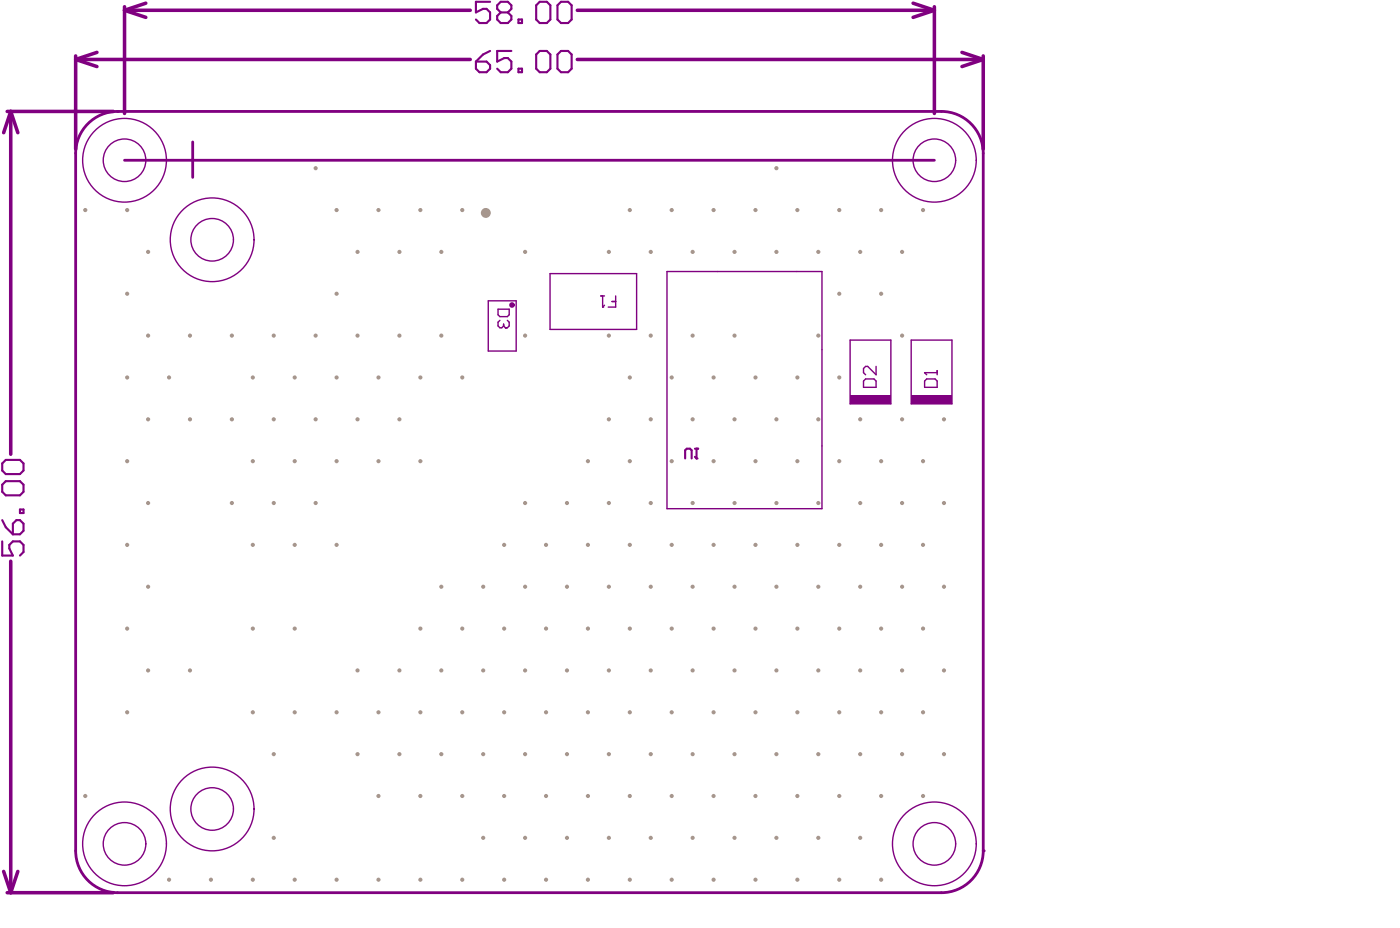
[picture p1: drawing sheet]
<svg xmlns="http://www.w3.org/2000/svg" width="334mm" height="221mm" viewBox="0 0 334 221" stroke-linecap="round" stroke-linejoin="round" font-family="sans-serif">
<path d="M116.4 71.7h6.6v12h-6.6zM131.1 65.2h20.7v13.3h-20.7zM159 64.7h36.9v56.5h-36.9zM202.6 81.1h9.8v15.2h-9.8zM217.2 81.1h9.7v15.2h-9.7z" fill="none" stroke="#800080" stroke-width=".33"/>
<g fill="#800080">
<path d="M202.6 94.2h9.8v2.1h-9.8z" fill-rule="evenodd"/>
<path d="M217.2 94.2h9.7v2.1h-9.7z" fill-rule="evenodd"/>
</g>
<path d="M143.2 70.5h.9M143.7 70.5v2.7M145.9 71.9h.9M146.8 70.5v2.7h-1.8" fill="none" stroke="#800080" stroke-width=".33"/>
<circle cx="143.7" cy="73.2" r=".17" fill="#800080"/>
<path d="M144.1 72.8l-.4 .4" fill="none" stroke="#800080" stroke-width=".33"/>
<path d="M163.3 109.3v-2l.4-.4h.8l.4 .4v2M165.6 106.9h.8M166 106.9v2.4" fill="none" stroke="#800080" stroke-width=".5"/>
<circle cx="166" cy="109.3" r=".25" fill="#800080"/>
<path d="M165.6 108.9l.4 .4" fill="none" stroke="#800080" stroke-width=".5"/>
<path d="M220.4 90.8l.5-.5h2l.5 .5v1.5h-3zM220.4 88.8h3M223.4 88.3v1" fill="none" stroke="#800080" stroke-width=".33"/>
<circle cx="220.4" cy="88.8" r=".17" fill="#800080"/>
<path d="M118.7 73.7h2.7v1.3l-.5 .5h-1.7l-.5-.5zM120.9 76.4l.5 .4v.9l-.5 .4h-.4M220.4 88.8l.5 .5" fill="none" stroke="#800080" stroke-width=".33"/>
<circle cx="120.5" cy="78.1" r=".17" fill="#800080"/>
<g fill="none" stroke="#800080" stroke-width=".33">
<path d="M20.6 29.9a10 10 0 0 1 7.4-3.3h196.4a10 10 0 0 1 10 9.9v166.3a10 10 0 0 1-10 10h-196.4a10 10 0 0 1-10-10v-166.3a9.9 9.9 0 0 1 2.6-6.6zM119.2 76.4l-.5 .4v.9l.5 .4h.4l.5-.4M120.1 77.7l.4 .4M120.1 77.2v.5M205.8 90.8l.5-.5h2l.5 .5v1.5h-3zM208.8 87.3v2l-2-2h-.5l-.5 .5v1l.5 .5"/>
<circle cx="29.7" cy="38.2" r="5.1"/>
<circle cx="29.7" cy="38.2" r="10"/>
<circle cx="222.7" cy="38.2" r="5.1"/>
<circle cx="222.7" cy="38.2" r="10"/>
<circle cx="50.6" cy="57.2" r="5.1"/>
<circle cx="50.6" cy="57.2" r="10"/>
<circle cx="50.6" cy="192.8" r="5.1"/>
<circle cx="50.6" cy="192.8" r="10"/>
<circle cx="29.7" cy="201.1" r="5.1"/>
<circle cx="29.7" cy="201.1" r="10"/>
<circle cx="222.7" cy="201.1" r="5.1"/>
<circle cx="222.7" cy="201.1" r="10"/>
</g>
<g fill="none" stroke="#800080" stroke-width=".66">
<path d="M29.7 38.2h193M45.9 33.8v8.5"/>
<circle cx="122" cy="72.7" r=".33"/>
</g>
<g fill="none" stroke="#800080" stroke-width=".84">
<path d="M18 13.3v22.2M18 14.2l5.1 1.7M18 14.2h94.1M23.1 12.5l-5.1 1.7M29.7 1.6v25.4M29.7 2.5l5.1 1.6M29.7 2.5h82.4M34.8 .8l-5.1 1.7M137.6 14.2h96.8M137.6 2.5h85.1M217.7 .8l5 1.7M222.7 1.6v25.4"/>
<path d="M222.7 2.5l-5 1.6M229.3 12.5l5.1 1.7M234.4 14.2l-5.1 1.7M234.4 13.3v22.2M1.7 26.6h25.3M2.6 26.6v81.7M2.6 26.6l1.7 5M2.6 26.6l-1.7 5M2.6 133.8v79M.9 207.7l1.7 5.1M1.7 212.8h25.3M4.3 207.7l-1.7 5.1"/>
</g>
<g fill="none" stroke="#800080" stroke-width=".51">
<path d="M113.4 14.7h2.6l.8 .8v.9l-.8 .8h-1.7l-.9-.8zM116.8 .4h-3.4v2.6l1.7-.9h.9l.8 .9v1.6l-.8 .9h-1.7l-.9-.9M116.8 12.1l-1.7 .9-1.7 1.7M119.4 3l-.9-.9v-.8l.9-.9h1.7l.8 .9v.8l-.8 .9M119.4 3l-.9 .8v.8l.9 .9h1.7l.8-.9v-.8l-.8-.8M119.4 3h1.7M121.9 12.1h-3.4v2.6l1.7-.9h.9l.8 .9v1.7l-.8 .8h-1.7l-.9-.8M123.6 4.6h.8v.9h-.8zM123.6 16.4h.8v.8h-.8zM127.8 1.3l.9-.9h1.6l.9 .9v3.3l-.9 .9h-1.6l-.9-.9zM127.8 13l.9-.9h1.6l.9 .9v3.4l-.9 .8h-1.6l-.9-.8zM132.9 1.3l.8-.9h1.7l.9 .9v3.3l-.9 .9h-1.7l-.8-.9z"/>
<path d="M132.9 13l.8-.9h1.7l.9 .9v3.4l-.9 .8h-1.7l-.8-.8zM.5 110.5l.9-.9h3.4l.8 .9v1.7l-.8 .8h-3.4l-.9-.8zM.5 115.5l.9-.8h3.4l.8 .8v1.7l-.8 .9h-3.4l-.9-.9zM.5 129v3.4h2.6l-.9-1.7v-.8l.9-.9h1.7l.8 .9v1.7l-.8 .8M.5 124l.9 1.7 1.7 1.7M3.9 124h.9l.8 .8v1.7l-.8 .9h-1.7v-2.6zM4.8 121.4h.8v.9h-.8z"/>
</g>
<g fill="#800080">
<circle cx="234.4" cy="202.8" r=".33"/>
<circle cx="28" cy="26.6" r=".33"/>
</g>
<path d="M20.6 29.9a10 10 0 0 1 7.4-3.3h196.4a10 10 0 0 1 10 9.9v166.3a10 10 0 0 1-10 10h-196.4a10 10 0 0 1-10-10v-166.3a9.9 9.9 0 0 1 2.6-6.6z" fill="none" stroke="#800080" stroke-width=".66"/>
<g fill="#a6968d">
<circle cx="225" cy="99.9" r=".5"/>
<circle cx="220" cy="109.9" r=".5"/>
<circle cx="225" cy="119.9" r=".5"/>
<circle cx="220" cy="129.9" r=".5"/>
<circle cx="225" cy="139.9" r=".5"/>
<circle cx="220" cy="149.8" r=".5"/>
<circle cx="225" cy="159.8" r=".5"/>
<circle cx="220" cy="169.8" r=".5"/>
<circle cx="225" cy="179.8" r=".5"/>
<circle cx="220" cy="189.7" r=".5"/>
<circle cx="210" cy="50.1" r=".5"/>
<circle cx="215" cy="60" r=".5"/>
<circle cx="210" cy="70" r=".5"/>
<circle cx="215" cy="80" r=".5"/>
<circle cx="215" cy="99.9" r=".5"/>
<circle cx="210" cy="109.9" r=".5"/>
<circle cx="215" cy="119.9" r=".5"/>
<circle cx="210" cy="129.9" r=".5"/>
<circle cx="215" cy="139.9" r=".5"/>
<circle cx="210" cy="149.8" r=".5"/>
<circle cx="215" cy="159.8" r=".5"/>
<circle cx="210" cy="169.8" r=".5"/>
<circle cx="215" cy="179.8" r=".5"/>
<circle cx="210" cy="189.7" r=".5"/>
<circle cx="210" cy="209.7" r=".5"/>
<circle cx="200.1" cy="50.1" r=".5"/>
<circle cx="205.1" cy="60" r=".5"/>
<circle cx="200.1" cy="70" r=".5"/>
<circle cx="200.1" cy="90" r=".5"/>
<circle cx="205.1" cy="99.9" r=".5"/>
<circle cx="200.1" cy="109.9" r=".5"/>
<circle cx="205.1" cy="119.9" r=".5"/>
<circle cx="200.1" cy="129.9" r=".5"/>
<circle cx="205.1" cy="139.9" r=".5"/>
<circle cx="200.1" cy="149.8" r=".5"/>
<circle cx="205.1" cy="159.8" r=".5"/>
<circle cx="200.1" cy="169.8" r=".5"/>
<circle cx="205.1" cy="179.8" r=".5"/>
<circle cx="200.1" cy="189.7" r=".5"/>
<circle cx="205.1" cy="199.7" r=".5"/>
<circle cx="200.1" cy="209.7" r=".5"/>
<circle cx="190.1" cy="50.1" r=".5"/>
<circle cx="195.1" cy="60" r=".5"/>
<circle cx="195.1" cy="80" r=".5"/>
<circle cx="190.1" cy="90" r=".5"/>
<circle cx="195.1" cy="99.9" r=".5"/>
<circle cx="190.1" cy="109.9" r=".5"/>
<circle cx="195.1" cy="119.9" r=".5"/>
<circle cx="190.1" cy="129.9" r=".5"/>
<circle cx="195.1" cy="139.9" r=".5"/>
<circle cx="190.1" cy="149.8" r=".5"/>
<circle cx="195.1" cy="159.8" r=".5"/>
<circle cx="190.1" cy="169.8" r=".5"/>
<circle cx="195.1" cy="179.8" r=".5"/>
<circle cx="190.1" cy="189.7" r=".5"/>
<circle cx="195.1" cy="199.7" r=".5"/>
<circle cx="190.1" cy="209.7" r=".5"/>
<circle cx="180.1" cy="50.1" r=".5"/>
<circle cx="185.1" cy="60" r=".5"/>
<circle cx="180.1" cy="90" r=".5"/>
<circle cx="185.1" cy="99.9" r=".5"/>
<circle cx="180.1" cy="109.9" r=".5"/>
<circle cx="185.1" cy="119.9" r=".5"/>
<circle cx="180.1" cy="129.9" r=".5"/>
<circle cx="185.1" cy="139.9" r=".5"/>
<circle cx="180.1" cy="149.8" r=".5"/>
<circle cx="185.1" cy="159.8" r=".5"/>
<circle cx="180.1" cy="169.8" r=".5"/>
<circle cx="185.1" cy="179.8" r=".5"/>
<circle cx="180.1" cy="189.7" r=".5"/>
<circle cx="185.1" cy="199.7" r=".5"/>
<circle cx="180.1" cy="209.7" r=".5"/>
<circle cx="170.1" cy="50.1" r=".5"/>
<circle cx="175.1" cy="60" r=".5"/>
<circle cx="175.1" cy="80" r=".5"/>
<circle cx="170.1" cy="90" r=".5"/>
<circle cx="175.1" cy="99.9" r=".5"/>
<circle cx="170.1" cy="109.9" r=".5"/>
<circle cx="175.1" cy="119.9" r=".5"/>
<circle cx="170.1" cy="129.9" r=".5"/>
<circle cx="175.1" cy="139.9" r=".5"/>
<circle cx="170.1" cy="149.8" r=".5"/>
<circle cx="175.1" cy="159.8" r=".5"/>
<circle cx="170.1" cy="169.8" r=".5"/>
<circle cx="175.1" cy="179.8" r=".5"/>
<circle cx="170.1" cy="189.7" r=".5"/>
<circle cx="175.1" cy="199.7" r=".5"/>
<circle cx="170.1" cy="209.7" r=".5"/>
<circle cx="160.1" cy="50.1" r=".5"/>
<circle cx="165.1" cy="60" r=".5"/>
<circle cx="165.1" cy="80" r=".5"/>
<circle cx="160.1" cy="90" r=".5"/>
<circle cx="165.1" cy="99.9" r=".5"/>
<circle cx="160.1" cy="109.9" r=".5"/>
<circle cx="165.1" cy="119.9" r=".5"/>
<circle cx="160.1" cy="129.9" r=".5"/>
<circle cx="165.1" cy="139.9" r=".5"/>
<circle cx="160.1" cy="149.8" r=".5"/>
<circle cx="165.1" cy="159.8" r=".5"/>
<circle cx="160.1" cy="169.8" r=".5"/>
<circle cx="165.1" cy="179.8" r=".5"/>
<circle cx="160.1" cy="189.7" r=".5"/>
<circle cx="165.1" cy="199.7" r=".5"/>
<circle cx="160.1" cy="209.7" r=".5"/>
<circle cx="150.1" cy="50.1" r=".5"/>
<circle cx="155.1" cy="60" r=".5"/>
<circle cx="155.1" cy="80" r=".5"/>
<circle cx="150.1" cy="90" r=".5"/>
<circle cx="155.1" cy="99.9" r=".5"/>
<circle cx="150.1" cy="109.9" r=".5"/>
<circle cx="155.1" cy="119.9" r=".5"/>
<circle cx="150.1" cy="129.9" r=".5"/>
<circle cx="155.1" cy="139.9" r=".5"/>
<circle cx="150.1" cy="149.8" r=".5"/>
<circle cx="155.1" cy="159.8" r=".5"/>
<circle cx="150.1" cy="169.8" r=".5"/>
<circle cx="155.1" cy="179.8" r=".5"/>
<circle cx="150.1" cy="189.7" r=".5"/>
<circle cx="155.1" cy="199.7" r=".5"/>
<circle cx="150.1" cy="209.7" r=".5"/>
<circle cx="145.1" cy="60" r=".5"/>
<circle cx="145.1" cy="80" r=".5"/>
<circle cx="145.1" cy="99.9" r=".5"/>
<circle cx="140.1" cy="109.9" r=".5"/>
<circle cx="145.1" cy="119.9" r=".5"/>
<circle cx="140.1" cy="129.9" r=".5"/>
<circle cx="145.1" cy="139.9" r=".5"/>
<circle cx="140.1" cy="149.8" r=".5"/>
<circle cx="145.1" cy="159.8" r=".5"/>
<circle cx="140.1" cy="169.8" r=".5"/>
<circle cx="145.1" cy="179.8" r=".5"/>
<circle cx="140.1" cy="189.7" r=".5"/>
<circle cx="145.1" cy="199.7" r=".5"/>
<circle cx="140.1" cy="209.7" r=".5"/>
<circle cx="135.2" cy="119.9" r=".5"/>
<circle cx="130.2" cy="129.9" r=".5"/>
<circle cx="135.2" cy="139.9" r=".5"/>
<circle cx="130.2" cy="149.8" r=".5"/>
<circle cx="135.2" cy="159.8" r=".5"/>
<circle cx="130.2" cy="169.8" r=".5"/>
<circle cx="135.2" cy="179.8" r=".5"/>
<circle cx="130.2" cy="189.7" r=".5"/>
<circle cx="135.2" cy="199.7" r=".5"/>
<circle cx="130.2" cy="209.7" r=".5"/>
<circle cx="125.2" cy="60" r=".5"/>
<circle cx="125.2" cy="80" r=".5"/>
<circle cx="125.2" cy="119.9" r=".5"/>
<circle cx="120.2" cy="129.9" r=".5"/>
<circle cx="125.2" cy="139.9" r=".5"/>
<circle cx="120.2" cy="149.8" r=".5"/>
<circle cx="125.2" cy="159.8" r=".5"/>
<circle cx="120.2" cy="169.8" r=".5"/>
<circle cx="125.2" cy="179.8" r=".5"/>
<circle cx="120.2" cy="189.7" r=".5"/>
<circle cx="125.2" cy="199.7" r=".5"/>
<circle cx="120.2" cy="209.7" r=".5"/>
<circle cx="110.2" cy="50.1" r=".5"/>
<circle cx="110.2" cy="90" r=".5"/>
<circle cx="115.2" cy="139.9" r=".5"/>
<circle cx="110.2" cy="149.8" r=".5"/>
<circle cx="115.2" cy="159.8" r=".5"/>
<circle cx="110.2" cy="169.8" r=".5"/>
<circle cx="115.2" cy="179.8" r=".5"/>
<circle cx="110.2" cy="189.7" r=".5"/>
<circle cx="115.2" cy="199.7" r=".5"/>
<circle cx="110.2" cy="209.7" r=".5"/>
<circle cx="100.2" cy="50.1" r=".5"/>
<circle cx="105.2" cy="60" r=".5"/>
<circle cx="105.2" cy="80" r=".5"/>
<circle cx="100.2" cy="90" r=".5"/>
<circle cx="100.2" cy="109.9" r=".5"/>
<circle cx="105.2" cy="139.9" r=".5"/>
<circle cx="100.2" cy="149.8" r=".5"/>
<circle cx="105.2" cy="159.8" r=".5"/>
<circle cx="100.2" cy="169.8" r=".5"/>
<circle cx="105.2" cy="179.8" r=".5"/>
<circle cx="100.2" cy="189.7" r=".5"/>
<circle cx="100.2" cy="209.7" r=".5"/>
<circle cx="90.2" cy="50.1" r=".5"/>
<circle cx="95.2" cy="60" r=".5"/>
<circle cx="95.2" cy="80" r=".5"/>
<circle cx="90.2" cy="90" r=".5"/>
<circle cx="95.2" cy="99.9" r=".5"/>
<circle cx="90.2" cy="109.9" r=".5"/>
<circle cx="95.2" cy="159.8" r=".5"/>
<circle cx="90.2" cy="169.8" r=".5"/>
<circle cx="95.2" cy="179.8" r=".5"/>
<circle cx="90.2" cy="189.7" r=".5"/>
<circle cx="90.2" cy="209.7" r=".5"/>
<circle cx="80.2" cy="50.1" r=".5"/>
<circle cx="85.2" cy="60" r=".5"/>
<circle cx="80.2" cy="70" r=".5"/>
<circle cx="85.2" cy="80" r=".5"/>
<circle cx="80.2" cy="90" r=".5"/>
<circle cx="85.2" cy="99.9" r=".5"/>
<circle cx="80.2" cy="109.9" r=".5"/>
<circle cx="80.2" cy="129.9" r=".5"/>
<circle cx="85.2" cy="159.8" r=".5"/>
<circle cx="80.2" cy="169.8" r=".5"/>
<circle cx="85.2" cy="179.8" r=".5"/>
<circle cx="80.2" cy="209.7" r=".5"/>
<circle cx="75.2" cy="80" r=".5"/>
<circle cx="70.3" cy="90" r=".5"/>
<circle cx="75.2" cy="99.9" r=".5"/>
<circle cx="70.3" cy="109.9" r=".5"/>
<circle cx="75.2" cy="119.9" r=".5"/>
<circle cx="70.3" cy="129.9" r=".5"/>
<circle cx="70.3" cy="149.8" r=".5"/>
<circle cx="70.3" cy="169.8" r=".5"/>
<circle cx="70.3" cy="209.7" r=".5"/>
<circle cx="65.3" cy="80" r=".5"/>
<circle cx="60.3" cy="90" r=".5"/>
<circle cx="65.3" cy="99.9" r=".5"/>
<circle cx="60.3" cy="109.9" r=".5"/>
<circle cx="65.3" cy="119.9" r=".5"/>
<circle cx="60.3" cy="129.9" r=".5"/>
<circle cx="60.3" cy="149.8" r=".5"/>
<circle cx="60.3" cy="169.8" r=".5"/>
<circle cx="65.3" cy="179.8" r=".5"/>
<circle cx="65.3" cy="199.7" r=".5"/>
<circle cx="60.3" cy="209.7" r=".5"/>
<circle cx="55.3" cy="80" r=".5"/>
<circle cx="55.3" cy="99.9" r=".5"/>
<circle cx="55.3" cy="119.9" r=".5"/>
<circle cx="50.3" cy="209.7" r=".5"/>
<circle cx="45.3" cy="80" r=".5"/>
<circle cx="40.3" cy="90" r=".5"/>
<circle cx="45.3" cy="99.9" r=".5"/>
<circle cx="45.3" cy="159.8" r=".5"/>
<circle cx="40.3" cy="209.7" r=".5"/>
<circle cx="30.3" cy="50.1" r=".5"/>
<circle cx="35.3" cy="60" r=".5"/>
<circle cx="30.3" cy="70" r=".5"/>
<circle cx="35.3" cy="80" r=".5"/>
<circle cx="30.3" cy="90" r=".5"/>
<circle cx="35.3" cy="99.9" r=".5"/>
<circle cx="30.3" cy="109.9" r=".5"/>
<circle cx="35.3" cy="119.9" r=".5"/>
<circle cx="30.3" cy="129.9" r=".5"/>
<circle cx="35.3" cy="139.9" r=".5"/>
<circle cx="30.3" cy="149.8" r=".5"/>
<circle cx="35.3" cy="159.8" r=".5"/>
<circle cx="30.3" cy="169.8" r=".5"/>
<circle cx="20.3" cy="50.1" r=".5"/>
<circle cx="20.3" cy="189.7" r=".5"/>
<circle cx="220" cy="50.1" r=".5"/>
<circle cx="185.1" cy="40.1" r=".5"/>
<circle cx="75.2" cy="40.1" r=".5"/>
<circle cx="115.8" cy="50.8" r="1.18"/>
</g>
</svg>
